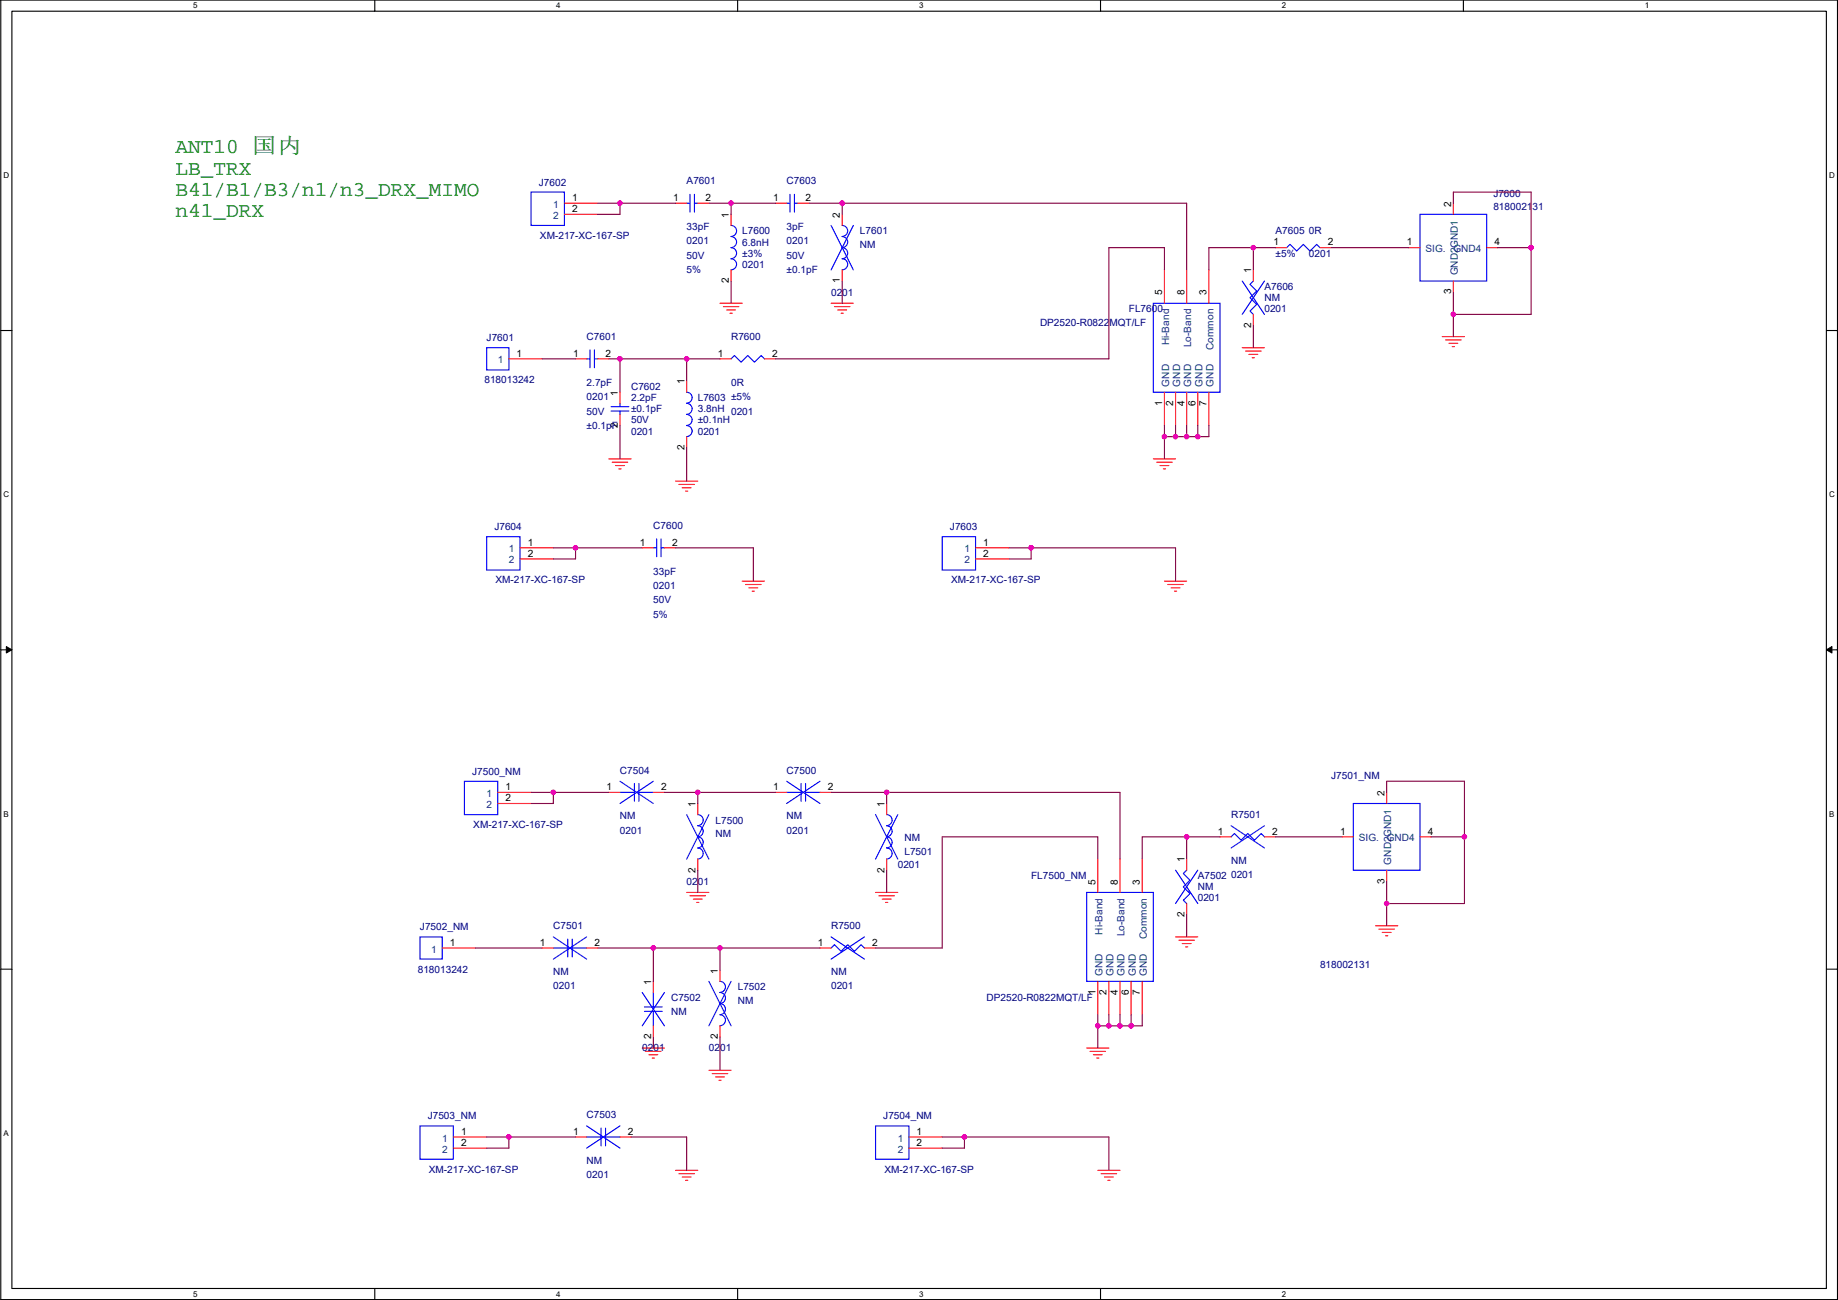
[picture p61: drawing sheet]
<svg xmlns="http://www.w3.org/2000/svg" width="420mm" height="297mm" viewBox="0 0 420 297" stroke-linecap="round" stroke-linejoin="round" font-family="sans-serif">
<defs><g id="words">
<g font-size="4.8" fill="#008000">
<text x="40.1" y="35">ANT10 国内</text>
<text x="40.1" y="39.9">LB_TRX</text>
<text x="40.1" y="44.7">B41/B1/B3/n1/n3_DRX_MIMO</text>
<text x="40.1" y="49.5">n41_DRX</text>
</g>
<g font-size="2.3" fill="#000080">
<text x="123.2" y="42.4">J7602</text>
<text x="157" y="42.1">A7601</text>
<text x="179.8" y="42.1">C7603</text>
<text x="341.4" y="44.9">J7600</text>
<text x="341.4" y="48">818002131</text>
<text x="157" y="52.6">33pF</text>
<text x="169.7" y="53.6">L7600</text>
<text x="179.8" y="52.6">3pF</text>
<text x="196.6" y="53.6">L7601</text>
<text x="291.6" y="53.6">A7605 0R</text>
<text x="123.4" y="54.6">XM-217-XC-167-SP</text>
<text x="157" y="55.9">0201</text>
<text x="157" y="59.2">50V</text>
<text x="169.7" y="56.1">6.8nH</text>
<text x="169.7" y="58.6">±3%</text>
<text x="179.8" y="55.9">0201</text>
<text x="179.8" y="59.2">50V</text>
<text x="196.6" y="56.6">NM</text>
<text x="291.6" y="58.6">±5%</text>
<text x="299.2" y="58.6">0201</text>
<text x="157" y="62.5">5%</text>
<text x="169.7" y="61.2">0201</text>
<text x="179.8" y="62.5">±0.1pF</text>
<text x="190" y="67.5">0201</text>
<text x="258.1" y="71.3">FL7600</text>
<text x="289" y="66.3">A7606</text>
<text x="289" y="68.8">NM</text>
<text x="289" y="71.3">0201</text>
<text x="111.2" y="78">J7601</text>
<text x="134.1" y="77.7">C7601</text>
<text x="167.1" y="77.7">R7600</text>
<text x="237.7" y="74.4">DP2520-R0822MQT/LF</text>
<text x="110.7" y="87.6">818013242</text>
<text x="134.1" y="88.1">2.7pF</text>
<text x="144.3" y="89.1">C7602</text>
<text x="167.1" y="88.1">0R</text>
<text x="134.1" y="91.4">0201</text>
<text x="134.1" y="94.7">50V</text>
<text x="144.3" y="91.7">2.2pF</text>
<text x="144.3" y="94.2">±0.1pF</text>
<text x="159.5" y="91.7">L7603 ±5%</text>
<text x="159.5" y="94.2">3.8nH 0201</text>
<text x="134.1" y="98">±0.1pF</text>
<text x="144.3" y="99.3">0201</text>
<text x="144.3" y="96.7">50V</text>
<text x="159.5" y="96.7">±0.1nH</text>
<text x="159.5" y="99.3">0201</text>
<text x="113" y="121.1">J7604</text>
<text x="149.3" y="120.9">C7600</text>
<text x="217.2" y="121.1">J7603</text>
<text x="149.3" y="131.3">33pF</text>
<text x="113.3" y="133.3">XM-217-XC-167-SP</text>
<text x="149.3" y="134.6">0201</text>
<text x="149.3" y="137.9">50V</text>
<text x="217.4" y="133.3">XM-217-XC-167-SP</text>
<text x="149.3" y="141.2">5%</text>
<text x="107.9" y="177">J7500_NM</text>
<text x="141.7" y="176.8">C7504</text>
<text x="179.8" y="176.8">C7500</text>
<text x="304.3" y="178">J7501_NM</text>
<text x="108.2" y="189.2">XM-217-XC-167-SP</text>
<text x="141.7" y="187.2">NM</text>
<text x="141.7" y="190.5">0201</text>
<text x="163.6" y="188.2">L7500</text>
<text x="163.6" y="191.2">NM</text>
<text x="179.8" y="187.2">NM</text>
<text x="179.8" y="190.5">0201</text>
<text x="281.4" y="186.9">R7501</text>
<text x="206.8" y="195.3">L7501</text>
<text x="206.8" y="192.3">NM</text>
<text x="281.4" y="197.3">NM</text>
<text x="157" y="202.2">0201</text>
<text x="205.2" y="198.3">0201</text>
<text x="235.7" y="200.9">FL7500_NM</text>
<text x="273.8" y="200.9">A7502</text>
<text x="273.8" y="203.4">NM</text>
<text x="281.4" y="200.6">0201</text>
<text x="273.8" y="206">0201</text>
<text x="96" y="212.6">J7502_NM</text>
<text x="126.5" y="212.3">C7501</text>
<text x="190" y="212.3">R7500</text>
<text x="301.7" y="221.2">818002131</text>
<text x="95.5" y="222.2">818013242</text>
<text x="126.5" y="222.7">NM</text>
<text x="126.5" y="226">0201</text>
<text x="168.7" y="226.3">L7502</text>
<text x="190" y="222.7">NM</text>
<text x="190" y="226">0201</text>
<text x="153.4" y="228.8">C7502</text>
<text x="153.4" y="231.9">NM</text>
<text x="168.7" y="229.3">NM</text>
<text x="225.5" y="228.8">DP2520-R0822MQT/LF</text>
<text x="146.8" y="240.3">0201</text>
<text x="162" y="240.3">0201</text>
<text x="97.8" y="255.8">J7503_NM</text>
<text x="134.1" y="255.5">C7503</text>
<text x="201.9" y="255.8">J7504_NM</text>
<text x="98" y="267.9">XM-217-XC-167-SP</text>
<text x="134.1" y="265.9">NM</text>
<text x="134.1" y="269.2">0201</text>
<text x="202.2" y="267.9">XM-217-XC-167-SP</text>
</g>
<g font-size="2.3" fill="#004080">
<text x="126.5" y="47.5">1</text>
<text x="126.5" y="50">2</text>
<text x="325.9" y="57.6">SIG.</text>
<text x="332.2" y="57.6">GND4</text>
<text x="333.3" y="62.9" transform="rotate(-90 333.3 62.9)">GND2GND1</text>
<text x="113.8" y="83">1</text>
<text x="267.2" y="78.9" transform="rotate(-90 267.2 78.9)">Hi-Band</text>
<text x="272.3" y="79.3" transform="rotate(-90 272.3 79.3)">Lo-Band</text>
<text x="277.4" y="80" transform="rotate(-90 277.4 80)">Common</text>
<text x="267.2" y="88.3" transform="rotate(-90 267.2 88.3)">GND</text>
<text x="269.8" y="88.3" transform="rotate(-90 269.8 88.3)">GND</text>
<text x="272.3" y="88.3" transform="rotate(-90 272.3 88.3)">GND</text>
<text x="274.9" y="88.3" transform="rotate(-90 274.9 88.3)">GND</text>
<text x="277.4" y="88.3" transform="rotate(-90 277.4 88.3)">GND</text>
<text x="116.3" y="126.2">1</text>
<text x="116.3" y="128.8">2</text>
<text x="220.5" y="126.2">1</text>
<text x="220.5" y="128.8">2</text>
<text x="111.2" y="182.1">1</text>
<text x="111.2" y="184.6">2</text>
<text x="310.6" y="192.3">SIG.</text>
<text x="317" y="192.3">GND4</text>
<text x="318" y="197.6" transform="rotate(-90 318 197.6)">GND2GND1</text>
<text x="252" y="213.5" transform="rotate(-90 252 213.5)">Hi-Band</text>
<text x="257.1" y="213.9" transform="rotate(-90 257.1 213.9)">Lo-Band</text>
<text x="262.2" y="214.6" transform="rotate(-90 262.2 214.6)">Common</text>
<text x="98.5" y="217.7">1</text>
<text x="252" y="223" transform="rotate(-90 252 223)">GND</text>
<text x="254.5" y="223" transform="rotate(-90 254.5 223)">GND</text>
<text x="257.1" y="223" transform="rotate(-90 257.1 223)">GND</text>
<text x="259.6" y="223" transform="rotate(-90 259.6 223)">GND</text>
<text x="262.2" y="223" transform="rotate(-90 262.2 223)">GND</text>
<text x="101.1" y="260.8">1</text>
<text x="101.1" y="263.4">2</text>
<text x="205.2" y="260.8">1</text>
<text x="205.2" y="263.4">2</text>
</g>
<g font-size="2.3">
<text x="130.8" y="45.9">1</text>
<text x="153.9" y="45.9">1</text>
<text x="161.3" y="45.9">2</text>
<text x="176.8" y="45.9">1</text>
<text x="184.1" y="45.9">2</text>
<text x="331.7" y="47.2" transform="rotate(-90 331.7 47.2)">2</text>
<text x="130.8" y="48.4">2</text>
<text x="166.6" y="49.7" transform="rotate(-90 166.6 49.7)">1</text>
<text x="192" y="49.7" transform="rotate(-90 192 49.7)">2</text>
<text x="291.1" y="56.1">1</text>
<text x="303.5" y="56.1">2</text>
<text x="321.6" y="56.1">1</text>
<text x="341.6" y="56.1">4</text>
<text x="166.6" y="64.7" transform="rotate(-90 166.6 64.7)">2</text>
<text x="192" y="64.7" transform="rotate(-90 192 64.7)">1</text>
<text x="286" y="62.4" transform="rotate(-90 286 62.4)">1</text>
<text x="265.7" y="67.5" transform="rotate(-90 265.7 67.5)">5</text>
<text x="270.7" y="67.5" transform="rotate(-90 270.7 67.5)">8</text>
<text x="275.8" y="67.5" transform="rotate(-90 275.8 67.5)">3</text>
<text x="331.7" y="67.3" transform="rotate(-90 331.7 67.3)">3</text>
<text x="286" y="74.9" transform="rotate(-90 286 74.9)">2</text>
<text x="118.1" y="81.5">1</text>
<text x="131.1" y="81.5">1</text>
<text x="138.4" y="81.5">2</text>
<text x="164.1" y="81.5">1</text>
<text x="176.5" y="81.5">2</text>
<text x="156.4" y="87.8" transform="rotate(-90 156.4 87.8)">1</text>
<text x="141.2" y="90.4" transform="rotate(-90 141.2 90.4)">1</text>
<text x="265.7" y="92.7" transform="rotate(-90 265.7 92.7)">1</text>
<text x="268.2" y="92.7" transform="rotate(-90 268.2 92.7)">2</text>
<text x="270.7" y="92.7" transform="rotate(-90 270.7 92.7)">4</text>
<text x="273.3" y="92.7" transform="rotate(-90 273.3 92.7)">6</text>
<text x="275.8" y="92.7" transform="rotate(-90 275.8 92.7)">7</text>
<text x="141.2" y="97.8" transform="rotate(-90 141.2 97.8)">2</text>
<text x="156.4" y="102.8" transform="rotate(-90 156.4 102.8)">2</text>
<text x="120.6" y="124.6">1</text>
<text x="146.3" y="124.6">1</text>
<text x="153.7" y="124.6">2</text>
<text x="224.8" y="124.6">1</text>
<text x="120.6" y="127.2">2</text>
<text x="224.8" y="127.2">2</text>
<text x="115.6" y="180.5">1</text>
<text x="115.6" y="183.1">2</text>
<text x="138.7" y="180.5">1</text>
<text x="151.1" y="180.5">2</text>
<text x="159" y="184.4" transform="rotate(-90 159 184.4)">1</text>
<text x="176.8" y="180.5">1</text>
<text x="189.2" y="180.5">2</text>
<text x="202.2" y="184.4" transform="rotate(-90 202.2 184.4)">1</text>
<text x="316.5" y="181.8" transform="rotate(-90 316.5 181.8)">2</text>
<text x="278.4" y="190.7">1</text>
<text x="290.8" y="190.7">2</text>
<text x="306.3" y="190.7">1</text>
<text x="326.4" y="190.7">4</text>
<text x="270.7" y="197.1" transform="rotate(-90 270.7 197.1)">1</text>
<text x="159" y="199.4" transform="rotate(-90 159 199.4)">2</text>
<text x="202.2" y="199.4" transform="rotate(-90 202.2 199.4)">2</text>
<text x="250.4" y="202.1" transform="rotate(-90 250.4 202.1)">5</text>
<text x="255.5" y="202.1" transform="rotate(-90 255.5 202.1)">8</text>
<text x="260.6" y="202.1" transform="rotate(-90 260.6 202.1)">3</text>
<text x="316.5" y="201.9" transform="rotate(-90 316.5 201.9)">3</text>
<text x="270.7" y="209.5" transform="rotate(-90 270.7 209.5)">2</text>
<text x="102.9" y="216.1">1</text>
<text x="123.4" y="216.1">1</text>
<text x="135.9" y="216.1">2</text>
<text x="186.9" y="216.1">1</text>
<text x="199.4" y="216.1">2</text>
<text x="148.8" y="225" transform="rotate(-90 148.8 225)">1</text>
<text x="164.1" y="222.5" transform="rotate(-90 164.1 222.5)">1</text>
<text x="250.4" y="227.3" transform="rotate(-90 250.4 227.3)">1</text>
<text x="253" y="227.3" transform="rotate(-90 253 227.3)">2</text>
<text x="255.5" y="227.3" transform="rotate(-90 255.5 227.3)">4</text>
<text x="258" y="227.3" transform="rotate(-90 258 227.3)">6</text>
<text x="260.6" y="227.3" transform="rotate(-90 260.6 227.3)">7</text>
<text x="148.8" y="237.5" transform="rotate(-90 148.8 237.5)">2</text>
<text x="164.1" y="237.5" transform="rotate(-90 164.1 237.5)">2</text>
<text x="105.4" y="259.3">1</text>
<text x="105.4" y="261.8">2</text>
<text x="131.1" y="259.3">1</text>
<text x="143.5" y="259.3">2</text>
<text x="209.5" y="259.3">1</text>
<text x="209.5" y="261.8">2</text>
</g>
<g font-size="1.8">
<text x="44.2" y="1.9">5</text>
<text x="127.1" y="1.9">4</text>
<text x="210.1" y="1.9">3</text>
<text x="293" y="1.9">2</text>
<text x="376" y="1.9">1</text>
<text x=".8" y="40.7">D</text>
<text x="418.1" y="40.7">D</text>
<text x=".8" y="113.6">C</text>
<text x="418.1" y="113.6">C</text>
<text x=".8" y="186.6">B</text>
<text x="418.1" y="186.6">B</text>
<text x=".8" y="259.5">A</text>
<text x="44.2" y="296.3">5</text>
<text x="127.1" y="296.3">4</text>
<text x="210.1" y="296.3">3</text>
<text x="293" y="296.3">2</text>
</g>
</g></defs>
<path d="M.2 0h419.8v296.9h-419.8zM2.7 2.6h414.8v291.8h-414.8z" fill="none" stroke="#000" stroke-width=".25"/>
<g fill="#fff">
<path d="M44.2 .3h1v2h-1z"/>
<path d="M44.2 294.7h1v2h-1z"/>
</g>
<path d="M85.7 0v2.6M85.7 294.4v2.5" fill="none" stroke="#000" stroke-width=".25"/>
<g fill="#fff">
<path d="M127.1 .3h1v2h-1z"/>
<path d="M127.1 294.7h1v2h-1z"/>
</g>
<path d="M168.6 0v2.6M168.6 294.4v2.5" fill="none" stroke="#000" stroke-width=".25"/>
<g fill="#fff">
<path d="M210.1 .3h1v2h-1z"/>
<path d="M210.1 294.7h1v2h-1z"/>
</g>
<path d="M251.6 0v2.6M251.6 294.4v2.5" fill="none" stroke="#000" stroke-width=".25"/>
<g fill="#fff">
<path d="M293 .3h1v2h-1z"/>
<path d="M293 294.7h1v2h-1z"/>
</g>
<path d="M334.5 0v2.6" fill="none" stroke="#000" stroke-width=".25"/>
<g fill="#fff">
<path d="M376 .3h1v2h-1z"/>
<path d="M.8 39h1.3v2.1h-1.3z"/>
<path d="M418.1 39h1.3v2.1h-1.3z"/>
<path d="M.8 112h1.3v2h-1.3z"/>
<path d="M418.1 112h1.3v2h-1.3z"/>
</g>
<path d="M.2 75.5h2.5M417.5 75.5h2.5" fill="none" stroke="#000" stroke-width=".25"/>
<g fill="#fff">
<path d="M.8 185h1.2v2h-1.2z"/>
<path d="M418.1 185h1.2v2h-1.2z"/>
</g>
<path d="M.2 148.5h2.5M417.5 148.5h2.5" fill="none" stroke="#000" stroke-width=".25"/>
<path d="M1.4 147.7l1.3 .8-1.3 .7zM417.5 148.5l1.3-.8v1.5z" fill="#000" stroke="#000" stroke-width=".23"/>
<path d="M.8 257.9h1.2v2h-1.2z" fill="#fff"/>
<path d="M.2 221.4h2.5M417.5 221.4h2.5" fill="none" stroke="#000" stroke-width=".25"/>
<g fill="none" stroke="#f00" stroke-width=".25">
<path d="M129 46.4h7.6M129 49h7.6M154.4 46.4h2.6M159.5 46.4h2.5M167.1 49v2.5M177.3 46.4h2.5M182.4 46.4h2.5M192.5 49v2.5M291.6 56.6h2.5M301.7 56.6h2.6M322.1 56.6h2.5M332.2 46.4v2.6"/>
<path d="M339.8 56.6h2.6M164.6 69.3h5.1M165.3 70.1h3.6M166.1 70.8h2M166.9 71.6h.5M167.1 61.7v2.5M190 69.3h5.1M190.7 70.1h3.6M191.5 70.8h2M192.3 71.6h.5M192.5 61.7v2.5M266.2 61.7v7.6"/>
<path d="M271.3 61.7v7.6M276.3 61.7v7.6M284 79.5h5M286.5 61.7v2.5M286.5 71.8v2.6M329.7 76.9h5.1M330.4 77.7h3.6M331.2 78.4h2M332 79.2h.5M332.2 64.2v2.6M116.3 82h7.6M131.6 82h2.5"/>
<path d="M136.6 82h2.6M141.7 89.6v2.6M141.7 94.7v2.5M157 87.1v2.5M157 99.8v2.5M164.6 82h2.5M174.7 82h2.6M266.2 89.6v7.6M268.7 89.6v7.6M271.3 89.6v7.6M273.8 89.6v7.6M276.3 89.6v7.6"/>
<path d="M284.7 80.2h3.6M285.5 81h2M286.3 81.7h.5M139.2 104.9h5.1M139.9 105.6h3.6M140.7 106.4h2M141.5 107.1h.5M154.4 109.9h5.1M155.2 110.7h3.5M156 111.5h2M156.7 112.2h.5M263.6 104.9h5.1"/>
<path d="M264.4 105.6h3.6M265.2 106.4h2M265.9 107.1h.5M118.9 125.2h7.6M118.9 127.7h7.6M146.8 125.2h2.5M151.9 125.2h2.5M169.7 132.8h5M170.4 133.6h3.6M171.2 134.3h2M172 135.1h.5M223 125.2h7.6"/>
<path d="M223 127.7h7.6M266.2 132.8h5.1M266.9 133.6h3.6M267.7 134.3h2M268.5 135.1h.5M113.8 181.1h7.6M113.8 183.6h7.6M139.2 181.1h2.5M149.3 181.1h2.6M159.5 183.6v2.5M159.5 196.3v2.5M177.3 181.1h2.5"/>
<path d="M187.4 181.1h2.6M202.7 183.6v2.5M202.7 196.3v2.5M250.9 196.3v7.6M256 196.3v7.6M261.1 196.3v7.6M271.3 196.3v2.5M278.9 191.2h2.5M289 191.2h2.6M306.8 191.2h2.6M317 181.1v2.5M317 198.8v2.6"/>
<path d="M324.6 191.2h2.5M101.1 216.6h7.6M123.9 216.6h2.6M134.1 216.6h2.5M157 203.9h5M157.7 204.7h3.6M158.5 205.4h2M159.3 206.2h.5M187.4 216.6h2.6M197.6 216.6h2.5M200.1 203.9h5.1M200.9 204.7h3.6"/>
<path d="M201.7 205.4h2M202.4 206.2h.5M268.7 214.1h5.1M269.5 214.8h3.5M270.3 215.6h2M271 216.4h.5M271.3 206.5v2.5M314.4 211.5h5.1M315.2 212.3h3.6M316 213.1h2M316.7 213.8h.5M146.8 239.5h5.1"/>
<path d="M149.3 224.2v2.6M149.3 234.4v2.5M164.6 221.7v2.5M164.6 234.4v2.5M248.4 239.5h5.1M250.9 224.2v7.7M253.5 224.2v7.7M256 224.2v7.7M258.6 224.2v7.7M261.1 224.2v7.7M103.6 259.8h7.6M131.6 259.8h2.5"/>
<path d="M141.7 259.8h2.6M147.6 240.2h3.5M148.3 241h2.1M149.1 241.8h.5M162 244.6h5.1M162.8 245.3h3.6M163.6 246.1h2M164.3 246.8h.5M207.8 259.8h7.6M249.2 240.2h3.5M249.9 241h2.1M250.7 241.8h.5"/>
<path d="M103.6 262.3h7.6M154.4 267.4h5.1M155.2 268.2h3.5M156 268.9h2M156.7 269.7h.5M207.8 262.3h7.6M250.9 267.4h5.1M251.7 268.2h3.6M252.5 268.9h2M253.2 269.7h.5"/>
</g>
<g fill="none" stroke="#00f" stroke-width=".25">
<path d="M121.4 43.9h7.6v7.6h-7.6zM157 46.4h.7M157.7 44.4v4.1M158.7 44.4v4.1M158.7 46.4h.8M167.1 51.5a1.26 1.26 0 0 1 1.3 1.3 1.26 1.26 0 0 1-1.3 1.2M167.1 54.1a1.26 1.26 0 0 1 1.3 1.2 1.26 1.26 0 0 1-1.3 1.3 1.27 1.27 0 0 1 1.3 1.2 1.27 1.27 0 0 1-1.3 1.3M167.1 59.1a1.26 1.26 0 0 1 1.3 1.3 1.26 1.26 0 0 1-1.3 1.3M179.8 46.4h.8M180.6 44.4v4.1M181.6 44.4v4.1M181.6 46.4h.8"/>
<path d="M190 51.5l5.1 10.2M192.5 59.1a1.26 1.26 0 0 1 1.3 1.3 1.26 1.26 0 0 1-1.3 1.3M192.5 54.1a1.27 1.27 0 0 1 1.3 1.2 1.27 1.27 0 0 1-1.3 1.3 1.26 1.26 0 0 1 1.3 1.3 1.26 1.26 0 0 1-1.3 1.2M192.5 51.5a1.26 1.26 0 0 1 1.3 1.3 1.26 1.26 0 0 1-1.3 1.2M195.1 51.5l-5.1 10.2M294.1 56.6l.8-.8 1.5 1.6 1.5-1.6 1.6 1.6 1.5-1.6 .7 .8M324.6 49h15.2v15.2h-15.2zM111.2 79.5h5.1v5h-5.1zM134.9 80v4M135.9 80v4M263.6 69.3h15.3v20.3h-15.3zM284 64.2l5 7.6"/>
<path d="M286.5 64.2l-.8 .8 1.6 1.5-1.6 1.5 1.6 1.5-1.6 1.6 .8 .7M289 64.2l-5 7.6M134.1 82h.8M135.9 82h.7M139.7 92.9h4.1M139.7 93.9h4.1M141.7 92.2v.7M141.7 93.9v.8M156.9 89.6a1.26 1.26 0 0 1 1.3 1.3 1.26 1.26 0 0 1-1.3 1.2M156.9 92.2a1.26 1.26 0 0 1 1.3 1.2 1.26 1.26 0 0 1-1.3 1.3 1.27 1.27 0 0 1 1.3 1.2 1.27 1.27 0 0 1-1.3 1.3 1.27 1.27 0 0 1 1.3 1.3 1.27 1.27 0 0 1-1.3 1.3M167.1 82l.8-.8 1.5 1.6 1.5-1.6 1.6 1.6 1.5-1.6 .7 .8M111.2 122.6h7.7v7.7h-7.7z"/>
<path d="M149.3 125.2h.8M150.1 123.1v4.1M151.1 123.1v4.1M151.1 125.2h.8M215.4 122.6h7.6v7.7h-7.6zM106.2 178.5h7.6v7.6h-7.6zM141.7 178.5l7.6 5.1M145 179v4.1M146 179v4.1M149.3 178.5l-7.6 5.1M179.8 178.5l7.6 5.1M183.1 179v4.1"/>
<path d="M184.1 179v4.1M187.4 178.5l-7.6 5.1M141.7 181.1h3.3M146 181.1h3.3M157 186.1l5 10.2M159.5 186.1a1.26 1.26 0 0 1 1.3 1.3 1.26 1.26 0 0 1-1.3 1.3 1.27 1.27 0 0 1 1.3 1.2 1.27 1.27 0 0 1-1.3 1.3 1.27 1.27 0 0 1 1.3 1.3 1.27 1.27 0 0 1-1.3 1.2 1.27 1.27 0 0 1 1.3 1.3 1.27 1.27 0 0 1-1.3 1.3M162 186.1l-5 10.2M179.8 181.1h3.3M184.1 181.1h3.3M200.1 186.1l5.1 10.2M202.7 186.1a1.26 1.26 0 0 1 1.2 1.3 1.26 1.26 0 0 1-1.2 1.3 1.27 1.27 0 0 1 1.2 1.2 1.27 1.27 0 0 1-1.2 1.3 1.27 1.27 0 0 1 1.2 1.3 1.27 1.27 0 0 1-1.2 1.2 1.27 1.27 0 0 1 1.2 1.3 1.27 1.27 0 0 1-1.2 1.3M205.2 186.1l-5.1 10.2"/>
<path d="M268.7 198.8l5.1 7.7M271.3 198.8l-.8 .8 1.5 1.5-1.5 1.5 1.5 1.6-1.5 1.5 .8 .8M273.8 198.8l-5.1 7.7M281.4 191.2l.8-.7 1.5 1.5 1.5-1.5 1.6 1.5 1.5-1.5 .7 .7M281.4 188.7l7.6 5.1M289 188.7l-7.6 5.1M309.4 183.6h15.2v15.2h-15.2zM96 214.1h5.1v5.1h-5.1zM126.5 214.1l7.6 5.1M126.5 216.6h3.3M129.8 214.6v4M130.8 214.6v4"/>
<path d="M130.8 216.6h3.3M134.1 214.1l-7.6 5.1M190 214.1l7.6 5.1M190 216.6l.7-.7 1.6 1.5 1.5-1.5 1.5 1.5 1.5-1.5 .8 .7M197.6 214.1l-7.6 5.1M248.4 203.9h15.2v20.3h-15.2zM146.8 226.8l5.1 7.6M147.3 230.1h4.1M147.3 231.1h4.1M149.3 226.8v3.3M149.3 231.1v3.3M151.9 226.8l-5.1 7.6"/>
<path d="M162 224.2l5.1 10.2M164.6 224.2a1.26 1.26 0 0 1 1.2 1.3 1.26 1.26 0 0 1-1.2 1.3 1.27 1.27 0 0 1 1.2 1.2 1.27 1.27 0 0 1-1.2 1.3M164.6 229.3a1.26 1.26 0 0 1 1.2 1.3 1.26 1.26 0 0 1-1.2 1.2 1.27 1.27 0 0 1 1.2 1.3 1.27 1.27 0 0 1-1.2 1.3M167.1 224.2l-5.1 10.2M96 257.3h7.6v7.6h-7.6zM134.1 257.3l7.6 5M134.1 259.8h3.3M137.4 257.8v4M138.4 257.8v4M138.4 259.8h3.3M141.7 257.3l-7.6 5M200.1 257.3h7.7v7.6h-7.7z"/>
</g>
<g fill="none" stroke="#800040" stroke-width=".25">
<path d="M136.6 46.4h5.1M154.4 46.4h-12.7v2.6h-5.1M162 46.4h5.1M167.1 46.4v2.6M167.1 46.4h10.2M184.9 46.4h7.6M192.5 46.4h78.8v15.3M192.5 46.4v2.6M286.5 56.6h-10.2v5.1M286.5 56.6v5.1M286.5 56.6h5.1M304.3 56.6h17.8"/>
<path d="M332.2 46.4v-2.5h17.8v12.7M342.4 56.6h7.6M350 56.6v15.2h-17.8M167.1 64.2v5.1M192.5 64.2v5.1M266.2 61.7v-5.1h-12.7v25.4h-76.2M286.5 74.4v5.1M332.2 66.8v5M332.2 71.8v5.1M123.9 82h7.7M139.2 82h17.8M141.7 82v7.6"/>
<path d="M141.7 97.2v7.7M157 82v5.1M157 82h7.6M266.2 99.8h2.5M266.2 97.2v2.6M266.2 99.8v5.1M268.7 97.2v2.6M268.7 99.8h2.6M271.3 97.2v2.6M271.3 99.8h2.5M273.8 97.2v2.6M276.3 97.2v2.6h-2.5"/>
<path d="M157 102.3v7.6M126.5 125.2h5.1M131.6 125.2h15.2M131.6 125.2v2.5h-5.1M154.4 125.2h17.8v7.6M230.6 125.2h5.1M235.7 125.2h33v7.6M235.7 125.2v2.5h-5.1M121.4 181.1h5.1M126.5 181.1h12.7M126.5 181.1v2.5h-5.1M151.9 181.1h7.6"/>
<path d="M159.5 181.1v2.5M159.5 198.8v5.1M159.5 181.1h17.8M190 181.1h12.7M202.7 181.1h53.3v15.2M202.7 181.1v2.5M202.7 198.8v5.1M250.9 196.3v-5.1h-35.5v25.4h-15.3M271.3 191.2h-10.2v5.1M271.3 191.2v5.1M271.3 191.2h7.6M291.6 191.2h15.2"/>
<path d="M317 181.1v-2.6h17.8v12.7M327.1 191.2h7.7M334.8 191.2v15.3h-17.8M108.7 216.6h15.2M136.6 216.6h12.7M149.3 216.6v7.6M149.3 216.6h15.3M164.6 216.6v5.1M164.6 216.6h22.8M271.3 209v5.1M317 201.4v5.1M317 206.5v5"/>
<path d="M149.3 236.9v2.6M164.6 236.9v7.7M250.9 231.9v2.5M250.9 234.4v5.1M250.9 234.4h2.6M253.5 234.4h2.5M253.5 231.9v2.5M256 231.9v2.5M256 234.4h2.6M258.6 231.9v2.5M261.1 231.9v2.5h-2.5M111.2 259.8h5.1"/>
<path d="M116.3 259.8v2.5h-5.1M116.3 259.8h15.3M144.3 259.8h12.7v7.6M215.4 259.8h5.1M220.5 259.8v2.5h-5.1M220.5 259.8h33v7.6"/>
</g>
<g fill="#f0f" stroke="#f0f" stroke-width=".25">
<circle cx="141.7" cy="46.4" r=".5"/>
<circle cx="167.1" cy="46.4" r=".5"/>
<circle cx="192.5" cy="46.4" r=".5"/>
<circle cx="286.5" cy="56.6" r=".5"/>
<circle cx="350" cy="56.6" r=".5"/>
<circle cx="332.2" cy="71.8" r=".5"/>
<circle cx="141.7" cy="82" r=".5"/>
<circle cx="157" cy="82" r=".5"/>
<circle cx="266.2" cy="99.8" r=".5"/>
<circle cx="271.3" cy="99.8" r=".5"/>
<circle cx="268.7" cy="99.8" r=".5"/>
<circle cx="273.8" cy="99.8" r=".5"/>
<circle cx="131.6" cy="125.2" r=".5"/>
<circle cx="235.7" cy="125.2" r=".5"/>
<circle cx="126.5" cy="181" r=".5"/>
<circle cx="159.5" cy="181" r=".5"/>
<circle cx="202.7" cy="181" r=".5"/>
<circle cx="271.3" cy="191.2" r=".5"/>
<circle cx="334.8" cy="191.2" r=".5"/>
<circle cx="317" cy="206.4" r=".5"/>
<circle cx="149.3" cy="216.6" r=".5"/>
<circle cx="164.6" cy="216.6" r=".5"/>
<circle cx="250.9" cy="234.4" r=".5"/>
<circle cx="256" cy="234.4" r=".5"/>
<circle cx="253.5" cy="234.4" r=".5"/>
<circle cx="258.6" cy="234.4" r=".5"/>
<circle cx="116.3" cy="259.8" r=".5"/>
<circle cx="220.5" cy="259.8" r=".5"/>
</g>
<use href="#words"/>
</svg>
